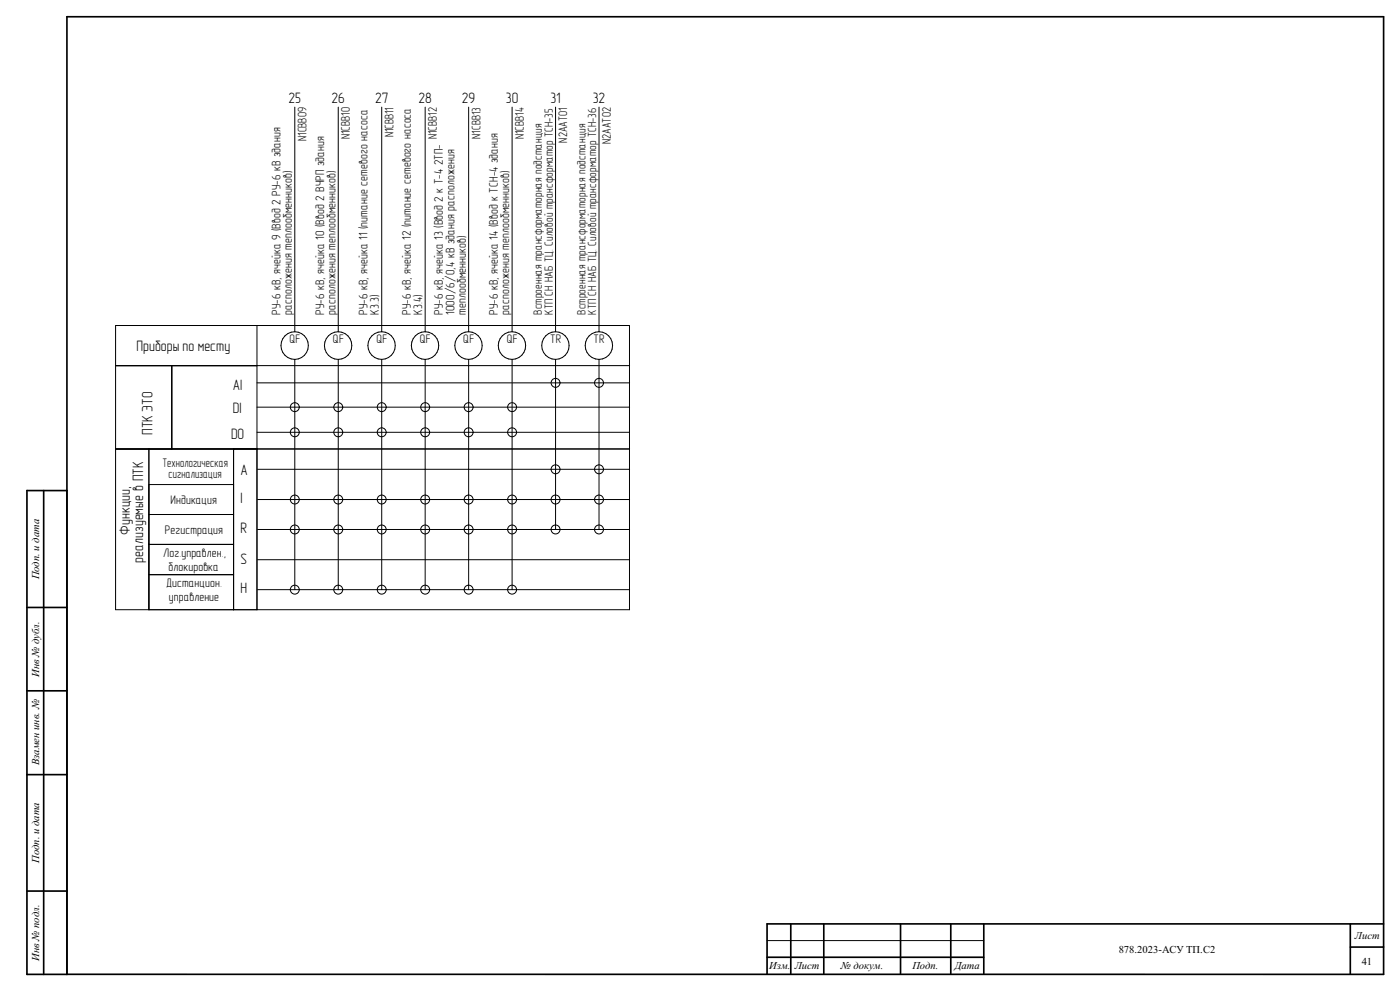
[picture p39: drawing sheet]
<svg xmlns="http://www.w3.org/2000/svg" width="420mm" height="297mm" viewBox="0 0 420 297" stroke-linecap="round" stroke-linejoin="round" font-family="sans-serif">
<defs><g id="words">
<g font-size="4.5">
<text x="86.5" y="30.8">25</text>
<text x="99.5" y="30.8">26</text>
<text x="112.5" y="30.8">27</text>
<text x="125.6" y="30.8">28</text>
<text x="138.6" y="30.8">29</text>
<text x="151.7" y="30.8">30</text>
<text x="165.1" y="30.8">31</text>
<text x="177.8" y="30.8">32</text>
<text x="40.9" y="105.2">Приборы по месту</text>
<text x="69.8" y="116.8">AI</text>
<text x="69.9" y="123.8">DI</text>
<text x="45.7" y="130.4" transform="rotate(-90 45.7 130.4)">ПТК ЭТО</text>
<text x="69.3" y="131.7">DO</text>
<text x="72.2" y="142.5">A</text>
<text x="72.2" y="150.7">I</text>
<text x="39" y="160.3" transform="rotate(-90 39 160.3)">Функции,</text>
<text x="72.2" y="159.9">R</text>
<text x="43" y="168.6" transform="rotate(-90 43 168.6)">реализуемые в ПТК</text>
<text x="72.2" y="168.9">S</text>
<text x="72.2" y="177.8">H</text>
</g>
<text font-size="4.4" x="362.2" y="295.9">Формат А3</text>
<g font-size="3.7">
<text x="105" y="41.7" transform="rotate(-90 105 41.7)">N1CBB10</text>
<text x="118" y="41.2" transform="rotate(-90 118 41.2)">N1CBB11</text>
<text x="131.1" y="41.7" transform="rotate(-90 131.1 41.7)">N1CBB12</text>
<text x="144.1" y="41.6" transform="rotate(-90 144.1 41.6)">N1CBB13</text>
<text x="157.1" y="41.7" transform="rotate(-90 157.1 41.7)">N1CBB14</text>
<text x="91.9" y="42.2" transform="rotate(-90 91.9 42.2)">N1CBB09</text>
<text x="170.2" y="42.7" transform="rotate(-90 170.2 42.7)">N2AAT01</text>
<text x="183.2" y="43.2" transform="rotate(-90 183.2 43.2)">N2AAT02</text>
<text x="84.2" y="94.3" transform="rotate(-90 84.2 94.3)">РУ-6 кВ, ячейка 9 (Ввод 2 РУ-6 кВ здания</text>
<text x="87.6" y="94.3" transform="rotate(-90 87.6 94.3)">расположения теплообменников)</text>
<text x="97.2" y="94.3" transform="rotate(-90 97.2 94.3)">РУ-6 кВ, ячейка 10 (Ввод 2 ВЧРП здания</text>
<text x="100.6" y="94.3" transform="rotate(-90 100.6 94.3)">расположения теплообменников)</text>
<text x="110.2" y="94.3" transform="rotate(-90 110.2 94.3)">РУ-6 кВ, ячейка 11 (питание сетевого насоса</text>
<text x="113.7" y="94.3" transform="rotate(-90 113.7 94.3)">К3.3)</text>
<text x="123.3" y="94.3" transform="rotate(-90 123.3 94.3)">РУ-6 кВ, ячейка 12 (питание сетевого насоса</text>
<text x="126.7" y="94.3" transform="rotate(-90 126.7 94.3)">К3.4)</text>
<text x="132.9" y="94.3" transform="rotate(-90 132.9 94.3)">РУ-6 кВ, ячейка 13 (Ввод 2 к Т-4 2ТП-</text>
<text x="136.3" y="94.3" transform="rotate(-90 136.3 94.3)">1000/6/0,4 кВ здания расположения</text>
<text x="139.7" y="94.3" transform="rotate(-90 139.7 94.3)">теплообменников)</text>
<text x="149.4" y="94.3" transform="rotate(-90 149.4 94.3)">РУ-6 кВ, ячейка 14 (Ввод к ТСН-4 здания</text>
<text x="152.8" y="94.3" transform="rotate(-90 152.8 94.3)">расположения теплообменников)</text>
<text x="86.8" y="102.9">QF</text>
<text x="99.9" y="102.9">QF</text>
<text x="112.9" y="102.9">QF</text>
<text x="125.9" y="102.9">QF</text>
<text x="139" y="102.9">QF</text>
<text x="152" y="102.9">QF</text>
<text x="165.1" y="102.9">TR</text>
<text x="178.1" y="102.9">TR</text>
<text x="48.7" y="139.8">Технологическая</text>
<text x="50.6" y="143.1">сигнализация</text>
<text x="51.2" y="151">Индикация</text>
<text x="49.5" y="160">Регистрация</text>
<text x="49" y="166.9">Лог.управлен.,</text>
<text x="50.6" y="171.2">блокировка</text>
<text x="49.8" y="176">Дистанцион.</text>
<text x="50.7" y="180.1">управление</text>
</g>
<g font-size="3.6">
<text x="162.6" y="94.3" transform="rotate(-90 162.6 94.3)">Встроенная трансформаторная подстанция</text>
<text x="165.9" y="94.3" transform="rotate(-90 165.9 94.3)">КТП СН НАБ ТЦ. Силовой трансформатор ТСН-35</text>
<text x="175.6" y="94.3" transform="rotate(-90 175.6 94.3)">Встроенная трансформаторная подстанция</text>
<text x="178.9" y="94.3" transform="rotate(-90 178.9 94.3)">КТП СН НАБ ТЦ. Силовой трансформатор ТСН-36</text>
</g>
<g font-size="3.2">
<text x="11.7" y="173.7" transform="rotate(-90 11.7 173.7)">Подп. и дата</text>
<text x="11.7" y="202.8" transform="rotate(-90 11.7 202.8)">Инв № дубл.</text>
<text x="11.7" y="229.3" transform="rotate(-90 11.7 229.3)">Взамен инв. №</text>
<text x="11.7" y="258.7" transform="rotate(-90 11.7 258.7)">Подп. и дата</text>
<text x="406.5" y="281.5">Лист</text>
<text x="11.7" y="287.9" transform="rotate(-90 11.7 287.9)">Инв № подл.</text>
<text x="335.6" y="285.7">878.2023-АСУ ТП.С2</text>
<text x="230.8" y="290.4">Изм.</text>
<text x="238.4" y="290.4">Лист</text>
<text x="252.3" y="290.4">№ докум.</text>
<text x="273.7" y="290.4">Подп.</text>
<text x="286.4" y="290.4">Дата</text>
<text x="408.5" y="289.2">41</text>
</g>
<text font-size="1.4" fill="#fff" x="4.9" y="292.1">GSPublisherVersion 0.99.100.100</text>
</g></defs>
<g fill="none" stroke="#000" stroke-width=".3">
<path d="M88.4 32.1v67.3M101.5 32.1v67.3M114.5 32.1v67.3M127.6 32.1v67.3M140.6 32.1v67.3M153.6 32.1v67.3M166.7 32.1v67.3M179.7 32.1v67.3M34.7 97.6h154.1l.1 85.1h-154.2zM77.1 97.6v85.1M88.4 99.4a4.1 4.1 0 0 1 4.1 4.2 4.1 4.1 0 0 1-4.1 4.1M88.4 99.4a4.1 4.1 0 0 0-4.1 4.2 4.1 4.1 0 0 0 4.1 4.1"/>
<path d="M101.5 99.4a4.1 4.1 0 0 1 4 4.2 4.1 4.1 0 0 1-4 4.1M101.5 99.4a4.1 4.1 0 0 0-4.2 4.2 4.1 4.1 0 0 0 4.2 4.1M114.5 99.4a4.1 4.1 0 0 1 4.1 4.2 4.1 4.1 0 0 1-4.1 4.1M114.5 99.4a4.1 4.1 0 0 0-4.1 4.2 4.1 4.1 0 0 0 4.1 4.1M127.6 99.4a4.1 4.1 0 0 1 4 4.2 4.1 4.1 0 0 1-4 4.1M127.6 99.4a4.1 4.1 0 0 0-4.2 4.2 4.1 4.1 0 0 0 4.2 4.1M140.6 99.4a4.1 4.1 0 0 1 4.1 4.2 4.1 4.1 0 0 1-4.1 4.1M140.6 99.4a4.1 4.1 0 0 0-4.2 4.2 4.1 4.1 0 0 0 4.2 4.1M153.6 99.4a4.1 4.1 0 0 1 4.1 4.2 4.1 4.1 0 0 1-4.1 4.1M153.6 99.4a4.1 4.1 0 0 0-4.1 4.2 4.1 4.1 0 0 0 4.1 4.1M166.7 99.4a4.1 4.1 0 0 1 4 4.2 4.1 4.1 0 0 1-4 4.1M166.7 99.4a4.1 4.1 0 0 0-4.2 4.2 4.1 4.1 0 0 0 4.2 4.1"/>
<path d="M179.7 99.4a4.1 4.1 0 0 1 4.1 4.2 4.1 4.1 0 0 1-4.1 4.1M179.7 99.4a4.1 4.1 0 0 0-4.1 4.2 4.1 4.1 0 0 0 4.1 4.1M51.5 109.6v25M88.4 107.7v69M101.5 107.7v69M114.5 107.7v69M127.6 107.7v69M140.6 107.7v69M153.6 107.7v69M166.7 107.7v51M179.7 107.7v51M188.9 114.7h-111.8"/>
<path d="M188.9 109.6h-154.2M44.7 134.6v48.1M70.1 134.6v48.1M77.1 122h111.8M77.1 129.6h111.7M188.9 134.6h-154.2M44.7 145.2h25.4M44.7 154.2h25.4M77.3 149.7h111.6M77.3 158.7h111.6M188.9 140.7h-111.6M44.7 163.2h25.4"/>
<path d="M44.7 172.2h25.4M77.3 167.7h111.6M188.9 176.7h-111.6M230.1 281.9h65"/>
</g>
<g fill="none" stroke="#000" stroke-width=".5">
<path d="M13.1 147v145M20.1 147h-12v145h12v-287h395v287h-395M8.1 182.1h12M8.1 207h12M8.1 232.2h12M8.1 267h12M237.2 276.9v14.9M247.1 276.9v14.9M270.2 276.9v14.9M285.2 276.9v14.9M295.1 276.9v14.9M405.1 276.9v14.9"/>
<path d="M415.1 276.9h-185v14.9M230.1 286.9h65M405.1 283.8h10"/>
</g>
<path d="M377.8 265.7h14v9.2h-14z" fill-rule="evenodd" fill="#fff"/>
<g fill="none" stroke="#fff" stroke-width=".3">
<path d="M378.9 265.7l-1.1 1.1M380.7 265.7l-2.9 2.9M382.6 265.7l-4.8 4.8M384.4 265.7l-6.6 6.6M386.2 265.7l-8.4 8.4M388.1 265.7l-9.2 9.2M389.9 265.7l-9.2 9.2M391.8 265.7l-9.3 9.2M391.8 274.9h-.1M391.8 273l-1.9 1.9M391.8 271.2l-3.7 3.7M391.8 269.3l-5.6 5.6"/>
<path d="M391.8 267.5l-7.4 7.4"/>
</g>
<g fill="none" stroke="#000" stroke-width=".3">
<circle cx="166.7" cy="114.7" r="1.34"/>
<circle cx="179.7" cy="114.7" r="1.34"/>
<circle cx="88.4" cy="129.6" r="1.34"/>
<circle cx="88.4" cy="122" r="1.34"/>
<circle cx="101.5" cy="122" r="1.34"/>
<circle cx="101.5" cy="129.6" r="1.34"/>
<circle cx="114.5" cy="129.6" r="1.34"/>
<circle cx="114.5" cy="122" r="1.34"/>
<circle cx="127.6" cy="129.6" r="1.34"/>
<circle cx="127.6" cy="122" r="1.34"/>
<circle cx="140.6" cy="122" r="1.34"/>
<circle cx="140.6" cy="129.6" r="1.34"/>
<circle cx="153.6" cy="129.6" r="1.34"/>
<circle cx="153.6" cy="122" r="1.34"/>
<circle cx="88.4" cy="158.7" r="1.34"/>
<circle cx="88.4" cy="149.7" r="1.34"/>
<circle cx="101.5" cy="149.7" r="1.34"/>
<circle cx="101.5" cy="158.7" r="1.34"/>
<circle cx="114.5" cy="149.7" r="1.34"/>
<circle cx="114.5" cy="158.7" r="1.34"/>
<circle cx="127.6" cy="158.7" r="1.34"/>
<circle cx="127.6" cy="149.7" r="1.34"/>
<circle cx="140.6" cy="149.7" r="1.34"/>
<circle cx="140.6" cy="158.7" r="1.34"/>
<circle cx="153.6" cy="149.7" r="1.34"/>
<circle cx="153.6" cy="158.7" r="1.34"/>
<circle cx="166.7" cy="158.7" r="1.34"/>
<circle cx="166.7" cy="140.6" r="1.34"/>
<circle cx="166.7" cy="149.7" r="1.34"/>
<circle cx="179.7" cy="149.7" r="1.34"/>
<circle cx="179.7" cy="158.7" r="1.34"/>
<circle cx="179.7" cy="140.6" r="1.34"/>
<circle cx="88.4" cy="176.7" r="1.34"/>
<circle cx="101.5" cy="176.7" r="1.34"/>
<circle cx="114.5" cy="176.7" r="1.34"/>
<circle cx="127.6" cy="176.7" r="1.34"/>
<circle cx="140.6" cy="176.7" r="1.34"/>
<circle cx="153.6" cy="176.7" r="1.34"/>
</g>
<use href="#words"/>
</svg>
